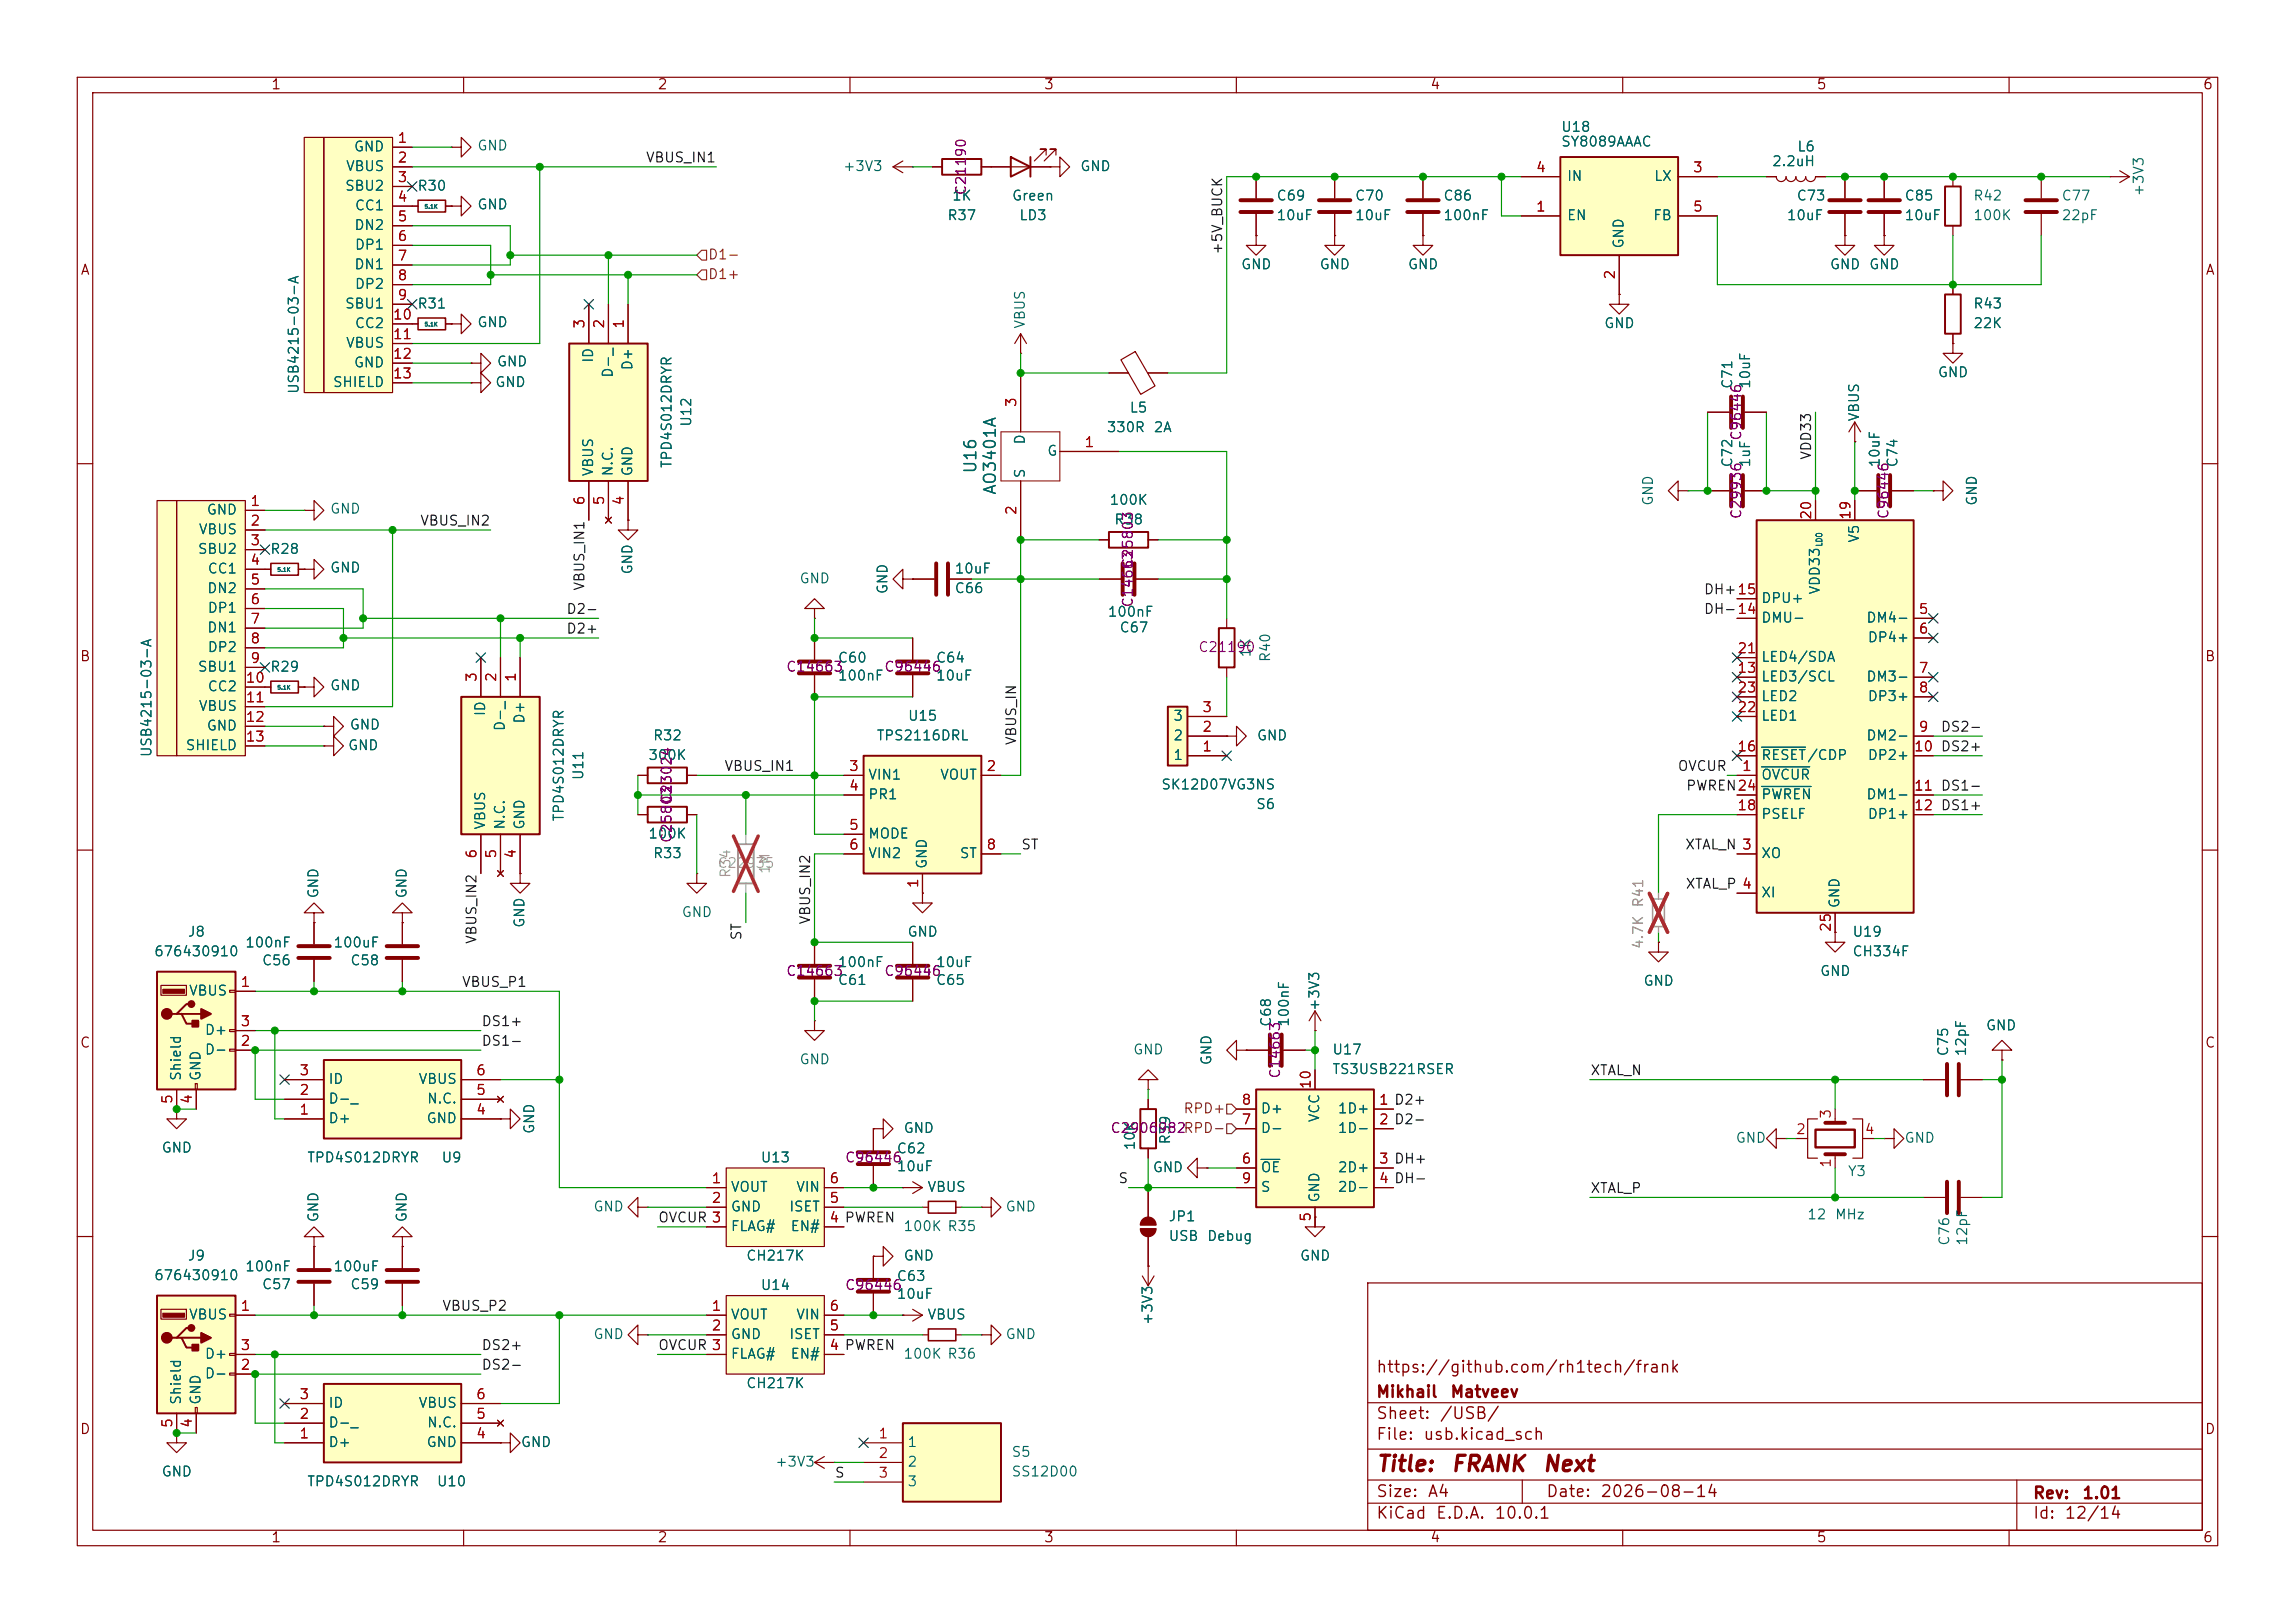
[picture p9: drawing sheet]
<svg xmlns="http://www.w3.org/2000/svg" width="297mm" height="210mm" viewBox="0 0 297 210" stroke-linecap="round" stroke-linejoin="round" font-family="sans-serif">
<defs><g id="words">
<g font-size="2" fill="#840000">
<text x="178" y="190.9">Title:</text>
<text x="187.7" y="190.9">FRANK</text>
<text x="199.5" y="190.9">Next</text>
</g>
<g font-size="1.5" fill="#006464">
<text x="126.7" y="61.4" transform="rotate(-90 126.7 61.4)">U16</text>
<text x="129.3" y="64.1" transform="rotate(-90 129.3 64.1)">AO3401A</text>
</g>
<g font-size="1.5" fill="#840000">
<text x="178" y="178">https://github.com/rh1tech/frank</text>
<text x="178" y="184">Sheet:</text>
<text x="178" y="181.2">Mikhail</text>
<text x="186.2" y="184">/USB/</text>
<text x="187.6" y="181.2">Matveev</text>
<text x="178" y="186.7">File:</text>
<text x="184.1" y="186.7">usb.kicad_sch</text>
<text x="178" y="196.9">KiCad</text>
<text x="178" y="194.1">Size:</text>
<text x="184.7" y="194.1">A4</text>
<text x="185.7" y="196.9">E.D.A.</text>
<text x="193.3" y="196.9">10.0.1</text>
<text x="200" y="194.1">Date:</text>
<text x="207" y="194.1">2026-08-14</text>
<text x="263" y="194.3">Rev:</text>
<text x="263" y="196.9">Id:</text>
<text x="267.1" y="196.9">12/14</text>
<text x="269.4" y="194.3">1.01</text>
</g>
<g font-size="1.3" fill="#840000">
<text x="35" y="11.9">1</text>
<text x="85" y="11.9">2</text>
<text x="135" y="11.9">3</text>
<text x="185" y="11.9">4</text>
<text x="235" y="11.9">5</text>
<text x="285" y="11.9">6</text>
<text x="10.3" y="35.9">A</text>
<text x="285.3" y="35.9">A</text>
<text x="10.3" y="85.9">B</text>
<text x="285.3" y="85.9">B</text>
<text x="10.3" y="135.9">C</text>
<text x="285.3" y="135.9">C</text>
<text x="10.3" y="185.9">D</text>
<text x="285.3" y="185.9">D</text>
<text x="35" y="199.9">1</text>
<text x="85" y="199.9">2</text>
<text x="135" y="199.9">3</text>
<text x="185" y="199.9">4</text>
<text x="235" y="199.9">5</text>
<text x="285" y="199.9">6</text>
</g>
<g font-size="1.3" fill="#006464">
<text x="201.9" y="17.4">U18</text>
<text x="44.7" y="22.5">VBUS</text>
<text x="45.7" y="19.9">GND</text>
<text x="61.7" y="19.8">GND</text>
<text x="109" y="22.5">+3V3</text>
<text x="139.7" y="22.5">GND</text>
<text x="201.9" y="19.3">SY8089AAAC</text>
<text x="202.7" y="23.7">IN</text>
<text x="214" y="23.7">LX</text>
<text x="229.2" y="21.8">2.2uH</text>
<text x="232.5" y="19.9">L6</text>
<text x="44.6" y="25">SBU2</text>
<text x="45.8" y="27.5">CC1</text>
<text x="53.9" y="25">R30</text>
<text x="61.7" y="27.4">GND</text>
<text x="122.5" y="28.8">R37</text>
<text x="123.1" y="26.3">1K</text>
<text x="130.9" y="26.3">Green</text>
<text x="131.8" y="28.8">LD3</text>
<text x="165.1" y="26.3">C69</text>
<text x="165.1" y="28.8">10uF</text>
<text x="175.3" y="26.3">C70</text>
<text x="175.3" y="28.8">10uF</text>
<text x="186.7" y="28.8">100nF</text>
<text x="186.7" y="26.3">C86</text>
<text x="202.7" y="28.8">EN</text>
<text x="213.8" y="28.8">FB</text>
<text x="231.1" y="28.8">10uF</text>
<text x="232.4" y="26.3">C73</text>
<text x="246.4" y="26.3">C85</text>
<text x="246.4" y="28.8">10uF</text>
<text x="255.3" y="28.8">100K</text>
<text x="255.3" y="26.3">R42</text>
<text x="266.7" y="26.3">C77</text>
<text x="266.7" y="28.8">22pF</text>
<text x="277.7" y="25.5" transform="rotate(-90 277.7 25.5)">+3V3</text>
<text x="45.8" y="30.1">DN2</text>
<text x="45.8" y="35.2">DN1</text>
<text x="45.8" y="32.6">DP1</text>
<text x="160.5" y="35.2">GND</text>
<text x="170.7" y="35.2">GND</text>
<text x="182.1" y="35.2">GND</text>
<text x="210.4" y="32.3" transform="rotate(-90 210.4 32.3)">GND</text>
<text x="236.7" y="35.2">GND</text>
<text x="241.8" y="35.2">GND</text>
<text x="44.6" y="40.2">SBU1</text>
<text x="45.8" y="37.7">DP2</text>
<text x="53.9" y="40.2">R31</text>
<text x="255.3" y="40.2">R43</text>
<text x="44.7" y="45.3">VBUS</text>
<text x="45.7" y="47.9">GND</text>
<text x="45.8" y="42.8">CC2</text>
<text x="61.7" y="42.6">GND</text>
<text x="64.2" y="47.7">GND</text>
<text x="77.1" y="47" transform="rotate(-90 77.1 47)">ID</text>
<text x="132.9" y="42.6" transform="rotate(-90 132.9 42.6)">VBUS</text>
<text x="207.5" y="42.8">GND</text>
<text x="255.3" y="42.8">22K</text>
<text x="39" y="51.1" transform="rotate(-90 39 51.1)">USB4215-03-A</text>
<text x="43" y="50.4">SHIELD</text>
<text x="64" y="50.4">GND</text>
<text x="79.6" y="49" transform="rotate(-90 79.6 49)">D-_</text>
<text x="82.1" y="48" transform="rotate(-90 82.1 48)">D+</text>
<text x="146.1" y="53.7">L5</text>
<text x="224.5" y="50.4" transform="rotate(-90 224.5 50.4)">C71</text>
<text x="226.8" y="50.4" transform="rotate(-90 226.8 50.4)">10uF</text>
<text x="250.7" y="49.1">GND</text>
<text x="89.8" y="55.3" transform="rotate(-90 89.8 55.3)">U12</text>
<text x="132.9" y="57.6" transform="rotate(-90 132.9 57.6)">D</text>
<text x="135.4" y="59.3">G</text>
<text x="143.1" y="56.2">330R</text>
<text x="149.2" y="56.2">2A</text>
<text x="240.9" y="54.6" transform="rotate(-90 240.9 54.6)">VBUS</text>
<text x="77.1" y="61.7" transform="rotate(-90 77.1 61.7)">VBUS</text>
<text x="79.6" y="61.7" transform="rotate(-90 79.6 61.7)">N.C.</text>
<text x="82.1" y="61.7" transform="rotate(-90 82.1 61.7)">GND</text>
<text x="87.2" y="60.7" transform="rotate(-90 87.2 60.7)">TPD4S012DRYR</text>
<text x="132.9" y="62" transform="rotate(-90 132.9 62)">S</text>
<text x="143.5" y="65.6">100K</text>
<text x="214.2" y="65.5" transform="rotate(-90 214.2 65.5)">GND</text>
<text x="224.5" y="60.6" transform="rotate(-90 224.5 60.6)">C72</text>
<text x="226.8" y="60.6" transform="rotate(-90 226.8 60.6)">1uF</text>
<text x="243.6" y="60.6" transform="rotate(-90 243.6 60.6)">10uF</text>
<text x="245.9" y="60.6" transform="rotate(-90 245.9 60.6)">C74</text>
<text x="256.1" y="65.5" transform="rotate(-90 256.1 65.5)">GND</text>
<text x="25.5" y="72">SBU2</text>
<text x="25.6" y="69.4">VBUS</text>
<text x="26.7" y="66.9">GND</text>
<text x="34.9" y="72">R28</text>
<text x="42.6" y="66.8">GND</text>
<text x="144.1" y="68.2">R38</text>
<text x="240.9" y="70.3" transform="rotate(-90 240.9 70.3)">V5</text>
<text x="26.7" y="77.1">DN2</text>
<text x="26.8" y="74.5">CC1</text>
<text x="42.6" y="74.4">GND</text>
<text x="82.1" y="74.4" transform="rotate(-90 82.1 74.4)">GND</text>
<text x="103.4" y="75.8">GND</text>
<text x="115.2" y="77" transform="rotate(-90 115.2 77)">GND</text>
<text x="123.5" y="77.1">C66</text>
<text x="123.5" y="74.5">10uF</text>
<text x="235.8" y="77" transform="rotate(-90 235.8 77)">VDD33</text>
<text x="26.7" y="82.1">DN1</text>
<text x="26.8" y="79.6">DP1</text>
<text x="143.3" y="80.1">100nF</text>
<text x="144.8" y="82.1">C67</text>
<text x="227.8" y="80.9">DMU-</text>
<text x="227.8" y="78.3">DPU+</text>
<text x="241.4" y="80.9">DM4-</text>
<text x="241.6" y="83.4">DP4+</text>
<text x="25.5" y="87.2">SBU1</text>
<text x="26.8" y="84.7">DP2</text>
<text x="26.8" y="89.8">CC2</text>
<text x="34.9" y="87.2">R29</text>
<text x="42.6" y="89.6">GND</text>
<text x="108.3" y="88.4">100nF</text>
<text x="108.3" y="86.1">C60</text>
<text x="121" y="86.1">C64</text>
<text x="121" y="88.4">10uF</text>
<text x="162.2" y="85.2" transform="rotate(-90 162.2 85.2)">1K</text>
<text x="164.7" y="85.8" transform="rotate(-90 164.7 85.8)">R40</text>
<text x="227.8" y="88.5">LED3/SCL</text>
<text x="227.8" y="86">LED4/SDA</text>
<text x="241.4" y="88.5">DM3-</text>
<text x="25.6" y="92.3">VBUS</text>
<text x="26.7" y="94.8">GND</text>
<text x="45.2" y="94.7">GND</text>
<text x="63.1" y="92.8" transform="rotate(-90 63.1 92.8)">ID</text>
<text x="65.6" y="94.7" transform="rotate(-90 65.6 94.7)">D-_</text>
<text x="68.2" y="93.7" transform="rotate(-90 68.2 93.7)">D+</text>
<text x="117.4" y="93.6">U15</text>
<text x="151.7" y="93.6">3</text>
<text x="227.8" y="93.6">LED1</text>
<text x="227.8" y="91">LED2</text>
<text x="241.6" y="91">DP3+</text>
<text x="19.9" y="98.1" transform="rotate(-90 19.9 98.1)">USB4215-03-A</text>
<text x="23.9" y="97.4">SHIELD</text>
<text x="45" y="97.4">GND</text>
<text x="75.8" y="101" transform="rotate(-90 75.8 101)">U11</text>
<text x="83.8" y="98.7">300K</text>
<text x="84.4" y="96.1">R32</text>
<text x="112.3" y="101.2">VIN1</text>
<text x="113.4" y="96.1">TPS2116DRL</text>
<text x="121.6" y="101.2">VOUT</text>
<text x="151.7" y="98.7">1</text>
<text x="151.7" y="96.1">2</text>
<text x="162.6" y="96.1">GND</text>
<text x="227.8" y="101.2">OVCUR</text>
<text x="227.8" y="98.7">RESET/CDP</text>
<text x="241.4" y="96.1">DM2-</text>
<text x="241.6" y="98.7">DP2+</text>
<text x="63.1" y="107.4" transform="rotate(-90 63.1 107.4)">VBUS</text>
<text x="65.6" y="107.4" transform="rotate(-90 65.6 107.4)">N.C.</text>
<text x="68.2" y="107.4" transform="rotate(-90 68.2 107.4)">GND</text>
<text x="73.3" y="106.4" transform="rotate(-90 73.3 106.4)">TPD4S012DRYR</text>
<text x="112.3" y="103.7">PR1</text>
<text x="150.2" y="102.5">SK12D07VG3NS</text>
<text x="162.5" y="105">S6</text>
<text x="227.8" y="106.3">PSELF</text>
<text x="227.8" y="103.7">PWREN</text>
<text x="241.4" y="103.7">DM1-</text>
<text x="241.6" y="106.3">DP1+</text>
<text x="83.8" y="108.8">100K</text>
<text x="84.4" y="111.4">R33</text>
<text x="112.3" y="108.8">MODE</text>
<text x="112.3" y="111.4">VIN2</text>
<text x="120.2" y="112.5" transform="rotate(-90 120.2 112.5)">GND</text>
<text x="124.1" y="111.4">ST</text>
<text x="227.8" y="111.4">XO</text>
<text x="41.5" y="116.3" transform="rotate(-90 41.5 116.3)">GND</text>
<text x="52.9" y="116.3" transform="rotate(-90 52.9 116.3)">GND</text>
<text x="88.1" y="119">GND</text>
<text x="227.8" y="116.4">XI</text>
<text x="238.4" y="117.6" transform="rotate(-90 238.4 117.6)">GND</text>
<text x="19.9" y="124.1">676430910</text>
<text x="24.2" y="121.5">J8</text>
<text x="31.6" y="122.9">100nF</text>
<text x="33.8" y="125.2">C56</text>
<text x="43.1" y="122.9">100uF</text>
<text x="45.2" y="125.2">C58</text>
<text x="68.2" y="120.1" transform="rotate(-90 68.2 120.1)">GND</text>
<text x="108.3" y="125.5">100nF</text>
<text x="117.3" y="121.5">GND</text>
<text x="121" y="125.5">10uF</text>
<text x="239.6" y="121.5">U19</text>
<text x="239.6" y="124.1">CH334F</text>
<text x="24.4" y="129.1">VBUS</text>
<text x="108.3" y="127.8">C61</text>
<text x="121" y="127.8">C65</text>
<text x="171" y="130.9" transform="rotate(-90 171 130.9)">+3V3</text>
<text x="212.6" y="127.9">GND</text>
<text x="235.5" y="126.6">GND</text>
<text x="26.4" y="136.8">D-</text>
<text x="26.4" y="134.2">D+</text>
<text x="146.6" y="136.8">GND</text>
<text x="157.1" y="137.9" transform="rotate(-90 157.1 137.9)">GND</text>
<text x="164.8" y="133" transform="rotate(-90 164.8 133)">C68</text>
<text x="167.1" y="133" transform="rotate(-90 167.1 133)">100nF</text>
<text x="172.3" y="136.8">U17</text>
<text x="252.4" y="136.8" transform="rotate(-90 252.4 136.8)">C75</text>
<text x="254.7" y="136.8" transform="rotate(-90 254.7 136.8)">12pF</text>
<text x="256.9" y="133.6">GND</text>
<text x="23.7" y="140" transform="rotate(-90 23.7 140)">Shield</text>
<text x="26.3" y="140" transform="rotate(-90 26.3 140)">GND</text>
<text x="42.4" y="143.1">D-_</text>
<text x="42.4" y="140.6">ID</text>
<text x="54.1" y="140.6">VBUS</text>
<text x="55.2" y="143.1">N.C.</text>
<text x="103.4" y="138">GND</text>
<text x="172.3" y="139.3">TS3USB221RSER</text>
<text x="20.8" y="149.5">GND</text>
<text x="42.4" y="145.6">D+</text>
<text x="55.1" y="145.6">GND</text>
<text x="69.4" y="146.8" transform="rotate(-90 69.4 146.8)">GND</text>
<text x="116" y="149.6">C62</text>
<text x="116.8" y="146.9">GND</text>
<text x="147.2" y="148.9" transform="rotate(-90 147.2 148.9)">10K</text>
<text x="151.7" y="148.2" transform="rotate(-90 151.7 148.2)">R39</text>
<text x="163.1" y="146.9">D-</text>
<text x="163.1" y="144.4">D+</text>
<text x="171" y="145.3" transform="rotate(-90 171 145.3)">VCC</text>
<text x="173" y="144.4">1D+</text>
<text x="173" y="146.9">1D-</text>
<text x="224.5" y="148.2">GND</text>
<text x="246.4" y="148.2">GND</text>
<text x="39.7" y="150.7">TPD4S012DRYR</text>
<text x="57" y="150.7">U9</text>
<text x="94.5" y="154.5">VOUT</text>
<text x="98.4" y="150.7">U13</text>
<text x="102.9" y="154.5">VIN</text>
<text x="116" y="151.9">10uF</text>
<text x="119.9" y="154.5">VBUS</text>
<text x="149.1" y="152">GND</text>
<text x="163.1" y="152">OE</text>
<text x="163.1" y="154.5">S</text>
<text x="171" y="155.7" transform="rotate(-90 171 155.7)">GND</text>
<text x="173" y="152">2D+</text>
<text x="173" y="154.5">2D-</text>
<text x="239" y="152.5">Y3</text>
<text x="41.5" y="158.2" transform="rotate(-90 41.5 158.2)">GND</text>
<text x="52.9" y="158.2" transform="rotate(-90 52.9 158.2)">GND</text>
<text x="76.7" y="157.1">GND</text>
<text x="94.5" y="157.1">GND</text>
<text x="94.5" y="159.6">FLAG#</text>
<text x="102" y="157.1">ISET</text>
<text x="102.2" y="159.6">EN#</text>
<text x="116.8" y="159.6">100K R35</text>
<text x="130" y="157.1">GND</text>
<text x="151.1" y="158.3">JP1</text>
<text x="151.1" y="160.9">USB</text>
<text x="156.1" y="160.9">Debug</text>
<text x="233.8" y="158.1">12</text>
<text x="237.4" y="158.1">MHz</text>
<text x="252.6" y="161.3" transform="rotate(-90 252.6 161.3)">C76</text>
<text x="254.9" y="161.3" transform="rotate(-90 254.9 161.3)">12pF</text>
<text x="19.9" y="166">676430910</text>
<text x="24.2" y="163.4">J9</text>
<text x="31.6" y="164.8">100nF</text>
<text x="33.8" y="167.1">C57</text>
<text x="43.1" y="164.8">100uF</text>
<text x="45.2" y="167.1">C59</text>
<text x="96.5" y="163.4">CH217K</text>
<text x="98.4" y="167.2">U14</text>
<text x="116" y="166.1">C63</text>
<text x="116.8" y="163.4">GND</text>
<text x="168.1" y="163.4">GND</text>
<text x="24.4" y="171">VBUS</text>
<text x="76.7" y="173.6">GND</text>
<text x="94.5" y="171">VOUT</text>
<text x="94.5" y="173.6">GND</text>
<text x="102" y="173.6">ISET</text>
<text x="102.9" y="171">VIN</text>
<text x="116" y="168.4">10uF</text>
<text x="119.9" y="171">VBUS</text>
<text x="130" y="173.6">GND</text>
<text x="149.5" y="171.6" transform="rotate(-90 149.5 171.6)">+3V3</text>
<text x="26.4" y="178.7">D-</text>
<text x="26.4" y="176.1">D+</text>
<text x="94.5" y="176.1">FLAG#</text>
<text x="96.5" y="179.9">CH217K</text>
<text x="102.2" y="176.1">EN#</text>
<text x="116.8" y="176.1">100K R36</text>
<text x="23.7" y="181.9" transform="rotate(-90 23.7 181.9)">Shield</text>
<text x="26.3" y="181.9" transform="rotate(-90 26.3 181.9)">GND</text>
<text x="42.4" y="185">D-_</text>
<text x="42.4" y="182.5">ID</text>
<text x="54.1" y="182.5">VBUS</text>
<text x="55.2" y="185">N.C.</text>
<text x="20.8" y="191.4">GND</text>
<text x="42.4" y="187.6">D+</text>
<text x="55.1" y="187.6">GND</text>
<text x="67.3" y="187.6">GND</text>
<text x="100.2" y="190.1">+3V3</text>
<text x="117.3" y="187.6">1</text>
<text x="117.3" y="190.1">2</text>
<text x="130.8" y="188.8">S5</text>
<text x="130.8" y="191.4">SS12D00</text>
<text x="39.7" y="192.6">TPD4S012DRYR</text>
<text x="56.4" y="192.6">U10</text>
<text x="117.3" y="192.6">3</text>
</g>
<g font-size="1.3" fill="#a90000">
<text x="51.4" y="18.8">1</text>
<text x="51.4" y="21.3">2</text>
<text x="51.4" y="23.9">3</text>
<text x="198.7" y="22.6">4</text>
<text x="219" y="22.6">3</text>
<text x="51.4" y="26.4">4</text>
<text x="51.4" y="29">5</text>
<text x="198.7" y="27.7">1</text>
<text x="219" y="27.7">5</text>
<text x="51.4" y="31.5">6</text>
<text x="51.4" y="34">7</text>
<text x="50.8" y="41.7">10</text>
<text x="51.4" y="36.6">8</text>
<text x="51.4" y="39.1">9</text>
<text x="209.3" y="36.3" transform="rotate(-90 209.3 36.3)">2</text>
<text x="50.8" y="44.2">11</text>
<text x="50.8" y="46.7">12</text>
<text x="75.9" y="42.6" transform="rotate(-90 75.9 42.6)">3</text>
<text x="78.5" y="42.6" transform="rotate(-90 78.5 42.6)">2</text>
<text x="81" y="42.6" transform="rotate(-90 81 42.6)">1</text>
<text x="50.8" y="49.3">13</text>
<text x="131.8" y="52.8" transform="rotate(-90 131.8 52.8)">3</text>
<text x="140.3" y="58.2">1</text>
<text x="32.3" y="65.8">1</text>
<text x="75.9" y="65.5" transform="rotate(-90 75.9 65.5)">6</text>
<text x="78.5" y="65.5" transform="rotate(-90 78.5 65.5)">5</text>
<text x="81" y="65.5" transform="rotate(-90 81 65.5)">4</text>
<text x="32.3" y="68.3">2</text>
<text x="32.3" y="70.9">3</text>
<text x="131.8" y="66.7" transform="rotate(-90 131.8 66.7)">2</text>
<text x="234.7" y="67.4" transform="rotate(-90 234.7 67.4)">20</text>
<text x="239.8" y="67.4" transform="rotate(-90 239.8 67.4)">19</text>
<text x="32.3" y="73.4">4</text>
<text x="32.3" y="75.9">5</text>
<text x="224.7" y="77.2">15</text>
<text x="32.3" y="78.5">6</text>
<text x="32.3" y="81">7</text>
<text x="32.3" y="83.6">8</text>
<text x="224.7" y="79.8">14</text>
<text x="248.2" y="79.8">5</text>
<text x="248.2" y="82.3">6</text>
<text x="31.7" y="88.6">10</text>
<text x="32.3" y="86.1">9</text>
<text x="62" y="88.3" transform="rotate(-90 62 88.3)">3</text>
<text x="64.5" y="88.3" transform="rotate(-90 64.5 88.3)">2</text>
<text x="67.1" y="88.3" transform="rotate(-90 67.1 88.3)">1</text>
<text x="224.7" y="87.4">13</text>
<text x="224.7" y="84.8">21</text>
<text x="224.7" y="89.9">23</text>
<text x="248.2" y="87.4">7</text>
<text x="248.2" y="89.9">8</text>
<text x="31.7" y="91.2">11</text>
<text x="31.7" y="93.7">12</text>
<text x="155.5" y="95">2</text>
<text x="155.5" y="92.5">3</text>
<text x="224.7" y="92.5">22</text>
<text x="248.2" y="95">9</text>
<text x="31.7" y="96.3">13</text>
<text x="109.8" y="100.1">3</text>
<text x="127.6" y="100.1">2</text>
<text x="155.5" y="97.5">1</text>
<text x="224.7" y="97.5">16</text>
<text x="225.4" y="100.1">1</text>
<text x="247.6" y="97.5">10 DS2+</text>
<text x="247.6" y="97.5">10</text>
<text x="109.8" y="102.6">4</text>
<text x="109.8" y="107.7">5</text>
<text x="224.7" y="105.2">18</text>
<text x="224.7" y="102.6">24</text>
<text x="247.6" y="102.6">11 DS1-</text>
<text x="247.6" y="105.2">12 DS1+</text>
<text x="247.6" y="102.6">11</text>
<text x="247.6" y="105.2">12</text>
<text x="62" y="111.2" transform="rotate(-90 62 111.2)">6</text>
<text x="64.5" y="111.2" transform="rotate(-90 64.5 111.2)">5</text>
<text x="67.1" y="111.2" transform="rotate(-90 67.1 111.2)">4</text>
<text x="109.8" y="110.2">6</text>
<text x="127.6" y="110.2">8</text>
<text x="225.4" y="110.2">3</text>
<text x="119.1" y="115" transform="rotate(-90 119.1 115)">1</text>
<text x="225.4" y="115.3">4</text>
<text x="237.2" y="120.7" transform="rotate(-90 237.2 120.7)">25</text>
<text x="31" y="128">1</text>
<text x="31" y="135.6">2</text>
<text x="31" y="133.1">3</text>
<text x="22.6" y="142.9" transform="rotate(-90 22.6 142.9)">5</text>
<text x="25.1" y="142.9" transform="rotate(-90 25.1 142.9)">4</text>
<text x="38.7" y="142">2</text>
<text x="38.7" y="139.4">3</text>
<text x="61.5" y="142">5</text>
<text x="61.5" y="139.4">6</text>
<text x="160.6" y="143.3">8</text>
<text x="169.9" y="141" transform="rotate(-90 169.9 141)">10</text>
<text x="178.4" y="143.3">1 D2+</text>
<text x="178.4" y="143.3">1</text>
<text x="38.7" y="144.5">1</text>
<text x="61.5" y="144.5">4</text>
<text x="160.6" y="145.8">7</text>
<text x="178.4" y="145.8">2 D2-</text>
<text x="178.4" y="145.8">2</text>
<text x="232.3" y="147.1">2</text>
<text x="237.2" y="144.9" transform="rotate(-90 237.2 144.9)">3</text>
<text x="241.2" y="147.1">4</text>
<text x="92" y="153.4">1</text>
<text x="92" y="156">2</text>
<text x="107.2" y="156">5</text>
<text x="107.2" y="153.4">6</text>
<text x="160.6" y="150.9">6</text>
<text x="160.6" y="153.4">9</text>
<text x="178.4" y="150.9">3 DH+</text>
<text x="178.4" y="153.4">4 DH-</text>
<text x="178.4" y="150.9">3</text>
<text x="178.4" y="153.4">4</text>
<text x="237.2" y="151.2" transform="rotate(-90 237.2 151.2)">1</text>
<text x="92" y="158.5">3</text>
<text x="107.2" y="158.5">4 PWREN</text>
<text x="107.2" y="158.5">4</text>
<text x="169.9" y="158.2" transform="rotate(-90 169.9 158.2)">5</text>
<text x="31" y="169.9">1</text>
<text x="92" y="169.9">1</text>
<text x="92" y="172.5">2</text>
<text x="107.2" y="172.5">5</text>
<text x="107.2" y="169.9">6</text>
<text x="31" y="177.5">2</text>
<text x="31" y="175">3</text>
<text x="92" y="175">3</text>
<text x="107.2" y="175">4 PWREN</text>
<text x="107.2" y="175">4</text>
<text x="22.6" y="184.9" transform="rotate(-90 22.6 184.9)">5</text>
<text x="25.1" y="184.9" transform="rotate(-90 25.1 184.9)">4</text>
<text x="38.7" y="183.9">2</text>
<text x="38.7" y="181.4">3</text>
<text x="61.5" y="183.9">5</text>
<text x="61.5" y="181.4">6</text>
<text x="38.7" y="186.4">1</text>
<text x="61.5" y="186.4">4</text>
<text x="113.6" y="186.4">1</text>
<text x="113.6" y="189">2</text>
<text x="113.6" y="191.5">3</text>
</g>
<g font-size="1.3" fill="#0f0f0f">
<text x="83.5" y="21.3">VBUS_IN1</text>
<text x="158.5" y="33" transform="rotate(-90 158.5 33)">+5V_BUCK</text>
<text x="234.7" y="59.6" transform="rotate(-90 234.7 59.6)">VDD33</text>
<text x="54.3" y="68.3">VBUS_IN2</text>
<text x="75.9" y="76.5" transform="rotate(-90 75.9 76.5)">VBUS_IN1</text>
<text x="220.4" y="77.2">DH+15</text>
<text x="73.2" y="82.3">D2+</text>
<text x="73.2" y="79.7">D2-</text>
<text x="220.4" y="79.7">DH-14</text>
<text x="251.1" y="95">DS2-</text>
<text x="93.7" y="100.1">VBUS_IN1</text>
<text x="131.8" y="96.5" transform="rotate(-90 131.8 96.5)">VBUS_IN</text>
<text x="217" y="100.1">OVCUR</text>
<text x="218.1" y="102.6">PWREN24</text>
<text x="132.1" y="110.2">ST</text>
<text x="218" y="110.2">XTAL_N 3</text>
<text x="105.1" y="119.7" transform="rotate(-90 105.1 119.7)">VBUS_IN2</text>
<text x="218.1" y="115.3">XTAL_P 4</text>
<text x="62" y="122.2" transform="rotate(-90 62 122.2)">VBUS_IN2</text>
<text x="96.3" y="121.8" transform="rotate(-90 96.3 121.8)">ST</text>
<text x="59.7" y="128">VBUS_P1</text>
<text x="62.2" y="133.1">DS1+</text>
<text x="62.2" y="135.6">DS1-</text>
<text x="205.7" y="139.4">XTAL_N</text>
<text x="144.6" y="153.4">S</text>
<text x="205.7" y="154.7">XTAL_P</text>
<text x="85.1" y="158.5">OVCUR 3</text>
<text x="57.1" y="169.9">VBUS_P2</text>
<text x="62.2" y="177.5">DS2-</text>
<text x="62.2" y="175">DS2+</text>
<text x="85.1" y="175">OVCUR 3</text>
<text x="107.9" y="191.5">S</text>
</g>
<g font-size="1.3" fill="#840084">
<text x="125.3" y="25.4" transform="rotate(-90 125.3 25.4)">C21190</text>
<text x="225.7" y="57.1" transform="rotate(-90 225.7 57.1)">C96446</text>
<text x="225.7" y="67.3" transform="rotate(-90 225.7 67.3)">C29936</text>
<text x="244.7" y="67.3" transform="rotate(-90 244.7 67.3)">C96446</text>
<text x="146.9" y="73.6" transform="rotate(-90 146.9 73.6)">C25803</text>
<text x="146.9" y="78.7" transform="rotate(-90 146.9 78.7)">C14663</text>
<text x="101.6" y="87.2">C14663</text>
<text x="114.3" y="87.2">C96446</text>
<text x="155" y="84.7">C21190</text>
<text x="87.2" y="104.1" transform="rotate(-90 87.2 104.1)">C23024</text>
<text x="87.2" y="109.2" transform="rotate(-90 87.2 109.2)">C25803</text>
<text x="101.6" y="126.6">C14663</text>
<text x="114.3" y="126.6">C96446</text>
<text x="166" y="139.7" transform="rotate(-90 166 139.7)">C14663</text>
<text x="143.6" y="146.9">C2906982RPD-</text>
<text x="143.6" y="146.9">C2906982</text>
<text x="109.3" y="150.7">C96446</text>
<text x="109.3" y="167.2">C96446</text>
</g>
<g font-size="1.3" fill="#725600">
<text x="91.5" y="33.9">D1-</text>
<text x="91.5" y="36.4">D1+</text>
<text x="153.1" y="144.4">RPD+</text>
</g>
<text font-size="1.3" fill="#a1a1a1" x="92.8" y="112.6">C22935</text>
<g font-size="1.3" fill="#989898">
<text x="94.8" y="113.7" transform="rotate(-90 94.8 113.7)">R34</text>
<text x="99.9" y="113.2" transform="rotate(-90 99.9 113.2)">1M</text>
<text x="213" y="122.9" transform="rotate(-90 213 122.9)">4.7K R41</text>
</g>
<text font-size=".8" fill="#006464" x="236" y="70.8" transform="rotate(-90 236 70.8)">LDO</text>
<g font-size=".5" fill="#006464">
<text x="54.9" y="27.1">5.1K</text>
<text x="54.9" y="42.4">5.1K</text>
<text x="35.8" y="74.1">5.1K</text>
<text x="35.8" y="89.3">5.1K</text>
</g>
</g></defs>
<g fill="none" stroke="#840000" stroke-width=".15">
<path d="M10 10h277v190h-277zM12 12h273v186h-273zM60 10v2M110 10v2M160 10v2M210 10v2M260 10v2M135.9 21.6h1.3v-1.3l1.2 1.3-1.2 1.3v-1.3M135.9 21.6h.1M228.6 22.9h1.3a.64 .64 0 0 0 .6 .6 .64 .64 0 0 0 .6-.6 .64 .64 0 0 0 .7 .6 .64 .64 0 0 0 .6-.6 .64 .64 0 0 0 .6 .6 .64 .64 0 0 0 .7-.6 .64 .64 0 0 0 .6 .6 .64 .64 0 0 0 .6-.6h1.3M58.4 41.9h1.3v-1.3l1.3 1.3-1.3 1.3v-1.3M58.4 41.9h.1"/>
<path d="M61 49.5h1.2v-1.2l1.3 1.2-1.3 1.3v-1.3M61 49.5h.1M132.1 48.3v7.6M137.2 58.4h7.6M10 60h2M105.4 78.7h1.3l-1.3-1.2-1.3 1.2h1.3v1.3M116.8 74.9v1.3l-1.2-1.3 1.2-1.2v1.2h1.3M118.1 74.9h.1M118.1 74.9h2.8M122.9 74.9h2.8M132.1 62.2v7.7M142.2 69.9h1.3"/>
<path d="M148.6 69.9h1.3M285 60h2M34.3 88.9h.8M38.6 88.9h.8M41.9 96.5h1.3v-1.2l1.2 1.2-1.2 1.3v-1.3M41.9 96.5h.1M105.4 80h.1M10 110h2M285 110h2M10 160h2M177 166h108v32h-108zM285 160h2"/>
<path d="M60 198v2M110 198v2M160 198v2M177 194.5h108M177 191.5h108M177 187.5h108M177 181.5h108M197 191.5v3M210 198v2M260 198v2M261 191.5v6.5"/>
</g>
<path d="M121.2 72.9v4.1M122.7 72.9v4.1" fill="none" stroke="#840000" stroke-width=".51"/>
<path d="M129.5 55.9h7.7v6.3h-7.7z" fill="none" stroke="#840000" stroke-width=".13"/>
<path d="M35.1 88.1h3.5v1.6h-3.5z" fill="none" stroke="#840000" stroke-width=".2"/>
<path d="M143.5 68.8h5.1v2.1h-5.1z" fill="none" stroke="#840000" stroke-width=".25"/>
<path d="M73.7 44.5h10.1v17.7h-10.1z" fill="#ffffc2"/>
<path d="M251.7 24.1h2v5.1h-2zM73.7 44.5h10.1v17.7h-10.1z" fill="none" stroke="#840000" stroke-width=".25"/>
<g fill="none" stroke="#840000" stroke-width=".15">
<path d="M58.4 19.1h1.3v-1.3l1.3 1.3-1.3 1.2v-1.2M58.4 19.1h.1M76.2 39.4v5.1M78.7 39.4v5.1M81.3 39.4v5.1M184.1 30.5v1.3h1.3l-1.3 1.2-1.2-1.2h1.2M184.1 30.5h.1M184.1 22.9v2.8M184.1 27.7v2.8M252.7 22.9v1.2M252.7 29.2v1.3M53.3 41.9h.8"/>
<path d="M57.7 41.9h.7M39.4 66h1.2v-1.2l1.3 1.2-1.3 1.3v-1.3M39.4 66h.1M76.2 62.2v5.1M78.4 66.9l.7 .8M78.7 62.2v5.1M79.1 66.9l-.7 .8M81.3 67.3v1.3h1.2l-1.2 1.3-1.3-1.3h1.3M81.3 67.3h.1M81.3 62.2v5.1M221 63.5h2.8M225.8 63.5h2.8"/>
<path d="M250.2 63.5h1.3v1.3l1.2-1.3-1.2-1.3v1.3M250.2 63.5h.1M105.4 82.6v2.7M105.4 87.4v2.8M52.1 119.4v2.8M67.3 113v1.3h1.3l-1.3 1.3-1.3-1.3h1.3M67.3 113h.1M52.1 124.2v2.8M237.5 120.7v1.2h1.3l-1.3 1.3-1.3-1.3h1.3M237.5 120.7h.1M64.8 144.8h1.2v-1.3l1.3 1.3-1.3 1.3v-1.3M64.8 144.8h.1"/>
<path d="M82.5 156.2v1.3l-1.2-1.3 1.2-1.3v1.3h1.3M83.8 156.2h.1M113 146.1v2.7M113 150.9v2.8M119.4 156.2h.7M123.7 156.2h.8M40.6 160h1.3l-1.3-1.2-1.2 1.2h1.2v1.3M40.6 161.3h.1M116.8 170.2h.1M116.8 170.2h2.6M118.1 169.4l1.3 .8M119.4 170.2l-1.3 .7"/>
<path d="M22.9 185.4v1.3h1.2l-1.2 1.3-1.3-1.3h1.3M22.9 185.4h.1"/>
</g>
<path d="M182.1 25.9h4.1M182.1 27.4h4.1M224 61.5v4M225.6 61.5v4M103.4 85.6h4M103.4 87.1h4M50 124h4.1M50 122.4h4.1M111 149.1h4.1M111 150.6h4.1" fill="none" stroke="#840000" stroke-width=".51"/>
<path d="M54.1 41.1h3.6v1.6h-3.6zM120.1 155.4h3.6v1.6h-3.6z" fill="none" stroke="#840000" stroke-width=".2"/>
<path d="M162.6 141h15.2v15.2h-15.2z" fill="#ffffc2"/>
<path d="M83.8 99.3h5.1v2h-5.1zM83.8 104.4h5.1v2h-5.1zM162.6 141h15.2v15.2h-15.2z" fill="none" stroke="#840000" stroke-width=".25"/>
<g fill="none" stroke="#840000" stroke-width=".15">
<path d="M243.8 22.9v2.8M243.8 27.7v2.8M143.5 48.3h2.5M145.1 46.6l1.8-1.1 2.6 4.4-1.9 1.1zM148.5 48.3h2.6M39.4 73.7h1.2v-1.3l1.3 1.3-1.3 1.2v-1.2M39.4 73.7h.1M41.9 94h1.3v-1.3l1.2 1.3-1.2 1.3v-1.3M41.9 94h.1M118.1 82.6v2.7M118.1 87.4v2.8M82.5 100.3h1.3"/>
<path d="M82.5 105.4h1.3M88.9 100.3h1.3M88.9 105.4h1.3M90.2 113v1.3h-1.3l1.3 1.3 1.2-1.3h-1.2M90.2 113h.1M170.2 138.4v2.6M160 143.5h2.6M160 146.1h2.6M160 151.1h2.6M160 153.7h2.6M170.2 156.2v2.6M177.8 143.5h2.5"/>
<path d="M177.8 146.1h2.5M177.8 151.1h2.5M177.8 153.7h2.5M232.4 147.3h1.5M235.2 144.8h-1.3v5.1h1.3M237.5 143.5v1.8M237.5 149.4v1.7M239.8 144.8h1.2v5.1h-1.2M241 147.3h1.6M40.6 161.3v2.8M40.6 166.1v2.8"/>
</g>
<path d="M163.2 150h2.4" fill="none" stroke="#006464" stroke-width=".15"/>
<path d="M241.8 25.9h4.1M241.8 27.4h4.1M116.1 85.6h4M116.1 87.1h4M236.2 149.4h2.6M236.2 145.3h2.6M38.6 165.9h4.1M38.6 164.3h4.1" fill="none" stroke="#840000" stroke-width=".51"/>
<path d="M234.9 146.2h5.1v2.3h-5.1z" fill="none" stroke="#840000" stroke-width=".3"/>
<path d="M41.9 137.2h17.8v10.1h-17.8z" fill="#ffffc2"/>
<path d="M41.9 137.2h17.8v10.1h-17.8z" fill="none" stroke="#840000" stroke-width=".25"/>
<path d="M36.8 139.7h5.1M59.7 139.7h5.1M36.8 144.8h5.1M36.8 142.2h5.1M59.7 144.8h5.1M59.7 142.2h5.1M64.4 141.9l.8 .7M65.2 141.9l-.8 .7" fill="none" stroke="#840000" stroke-width=".15"/>
<path d="M94 167.6h12.7v10.2h-12.7z" fill="#ffffc2"/>
<path d="M91.4 170.2h2.6M91.4 172.7h2.6M91.4 175.3h2.6M94 167.6h12.7v10.2h-12.7zM106.7 170.2h2.5M106.7 172.7h2.5M106.7 175.3h2.5" fill="none" stroke="#840000" stroke-width=".15"/>
<path d="M59.7 90.2h10.1v17.8h-10.1z" fill="#ffffc2"/>
<path d="M59.7 90.2h10.1v17.8h-10.1z" fill="none" stroke="#840000" stroke-width=".25"/>
<path d="M62.2 85.1v5.1M64.8 85.1v5.1M67.3 85.1v5.1M62.2 108v5M64.4 112.6l.8 .8M64.8 108v5M65.2 112.6l-.8 .8M67.3 108v5M22.9 143.5v1.3h1.2l-1.2 1.3-1.3-1.3h1.3M22.9 143.5h.1M82.5 172.7v1.3l-1.2-1.3 1.2-1.2v1.2h1.3M83.8 172.7h.1" fill="none" stroke="#840000" stroke-width=".15"/>
<path d="M116.8 184.2h12.7v10.1h-12.7z" fill="#ffffc2"/>
<path d="M116.8 184.2h12.7v10.1h-12.7z" fill="none" stroke="#840000" stroke-width=".25"/>
<g fill="none" stroke="#840000" stroke-width=".15">
<path d="M115.6 21.6l1.2 .8M115.6 21.6h2.5M116.8 20.8l-1.2 .8M118.1 21.6h.1M40.6 118.1h1.3l-1.3-1.3-1.2 1.3h1.2v1.3M40.6 119.4h.1M243.8 147.3h1.3v-1.2l1.3 1.2-1.3 1.3v-1.3M243.8 147.3h.1M113 162.6h1.3v-1.3l1.3 1.3-1.3 1.2v-1.2M113 162.6h.1M111.8 186.7h5M111.8 189.2h5"/>
<path d="M111.8 191.8h5"/>
</g>
<path d="M111.8 97.8h15.2v15.2h-15.2z" fill="#ffffc2"/>
<path d="M130.8 20.3l2.5 1.3-2.5 1.3zM133.3 20.3v2.6M111.8 97.8h15.2v15.2h-15.2zM157.7 81.3h2.1v5.1h-2.1z" fill="none" stroke="#840000" stroke-width=".25"/>
<g fill="none" stroke="#840000" stroke-width=".15">
<path d="M128.3 21.6h7.6M135.4 20.1v-.8h-.8h.8l-1.5 1.5M136.7 20.1v-.8h-.8h.8l-1.6 1.5M172.7 30.5v1.3h1.3l-1.3 1.2-1.3-1.2h1.3M172.7 30.5h.1M172.7 22.9v2.8M172.7 27.7v2.8M238.8 30.5v1.3h1.2l-1.2 1.2-1.3-1.2h1.3M238.8 30.5h.1M217.2 63.5v-1.3l-1.3 1.3 1.3 1.3v-1.3h1.2M218.4 63.5h.1M158.7 95.3h1.3v-1.3l1.3 1.3-1.3 1.2v-1.2"/>
<path d="M158.7 95.3h.1M158.7 80v1.3M158.7 86.4v1.2M109.2 100.3h2.6M109.2 102.9h2.6M109.2 108h2.6M109.2 110.5h2.6M119.4 113v2.6M127 100.3h2.5M127 110.5h2.5M105.4 132.1v1.3h-1.3l1.3 1.2 1.3-1.2h-1.3M105.4 132.1h.1"/>
<path d="M259.1 135.9h1.2l-1.2-1.3-1.3 1.3h1.3v1.3M259.1 137.2h.1"/>
</g>
<path d="M170.7 25.9h4.1M170.7 27.4h4.1" fill="none" stroke="#840000" stroke-width=".51"/>
<path d="M151.1 91.4h2.6v7.7h-2.6z" fill="#ffffc2"/>
<path d="M151.1 91.4h2.6v7.7h-2.6z" fill="none" stroke="#840000" stroke-width=".25"/>
<path d="M162.6 30.5v1.3h1.2l-1.2 1.2-1.3-1.2h1.3M162.6 30.5h.1M238.8 22.9v2.8M238.8 27.7v2.8M153.7 97.8h5M153.7 95.3h5M153.7 92.7h5" fill="none" stroke="#840000" stroke-width=".15"/>
<path d="M236.7 25.9h4.1M236.7 27.4h4.1" fill="none" stroke="#840000" stroke-width=".51"/>
<path d="M227.3 67.3h20.3v50.8h-20.3z" fill="#ffffc2"/>
<path d="M227.3 67.3h20.3v50.8h-20.3z" fill="none" stroke="#840000" stroke-width=".25"/>
<g fill="none" stroke="#840000" stroke-width=".15">
<path d="M34.3 73.7h.8M38.6 73.7h.8M224.8 77.5h2.5M234.9 64.8v2.5M240 64.8v2.5M224.8 80h2.5M224.8 87.6h2.5M224.8 90.2h2.5M224.8 97.8h2.5M224.8 85.1h2.5M224.8 92.7h2.5M247.6 80h2.6"/>
<path d="M247.6 82.6h2.6M247.6 87.6h2.6M247.6 90.2h2.6M247.6 95.3h2.6M247.6 97.8h2.6M224.8 100.3h2.5M224.8 110.5h2.5M224.8 115.6h2.5M224.8 102.9h2.5M224.8 105.4h2.5M237.5 118.1v2.6M247.6 102.9h2.6"/>
<path d="M247.6 105.4h2.6M148.6 139.7h1.3l-1.3-1.3-1.3 1.3h1.3v1.3M148.6 141h.1"/>
</g>
<path d="M228 99.2h6.2M228 96.7h5.7M228 101.8h6.4" fill="none" stroke="#006464" stroke-width=".15"/>
<path d="M35.1 72.9h3.5v1.5h-3.5z" fill="none" stroke="#840000" stroke-width=".2"/>
<path d="M95.5 109.2h2v5.1h-2z" fill="none" stroke="#a1a1a1" stroke-width=".25"/>
<path d="M96.5 108v1.2M96.5 114.3v1.3" fill="none" stroke="#a1a1a1" stroke-width=".15"/>
<path d="M94.9 108.2l3.2 7.1M98.1 108.2l-3.2 7.1" fill="none" stroke="#e12e31" stroke-width=".46"/>
<g fill="#ffffc2">
<path d="M20.3 64.8h2.6v33h-2.6z"/>
<path d="M22.9 64.8h8.8v33h-8.8z"/>
</g>
<g fill="none" stroke="#840000" stroke-width=".15">
<path d="M20.3 64.8h2.6v33h-2.6zM22.9 64.8h8.8v33h-8.8zM31.7 66h2.6M31.7 68.6h2.6M31.7 71.1h2.6M31.7 73.7h2.6M31.7 76.2h2.6M31.7 78.7h2.6M31.7 81.3h2.6M31.7 83.8h2.6M31.7 86.4h2.6M31.7 88.9h2.6"/>
<path d="M31.7 91.4h2.6M31.7 94h2.6M31.7 96.5h2.6"/>
</g>
<path d="M41.9 179.1h17.8v10.1h-17.8z" fill="#ffffc2"/>
<path d="M41.9 179.1h17.8v10.1h-17.8z" fill="none" stroke="#840000" stroke-width=".25"/>
<g fill="none" stroke="#840000" stroke-width=".15">
<path d="M264.2 22.9v2.8M264.2 27.7v2.8M240 63.5h2.8M244.9 63.5h2.7M161.3 135.9h2.8M166.1 135.9h2.8M52.1 160h1.2l-1.2-1.2-1.3 1.2h1.3v1.3M52.1 161.3h.1M52.1 161.3v2.8M52.1 166.1v2.8M36.8 186.7h5.1M36.8 184.2h5.1"/>
<path d="M36.8 181.6h5.1M59.7 186.7h5.1M59.7 184.2h5.1M59.7 181.6h5.1M64.4 183.8l.8 .7M64.8 186.7h1.2v-1.3l1.3 1.3-1.3 1.3v-1.3M64.8 186.7h.1M65.2 183.8l-.8 .7"/>
</g>
<path d="M262.1 25.9h4.1M262.1 27.4h4.1M243.1 61.5v4M244.6 61.5v4M164.3 133.9v4M165.9 133.9v4M50 165.9h4.1M50 164.3h4.1" fill="none" stroke="#840000" stroke-width=".51"/>
<path d="M20.3 125.7h10.2v15.3h-10.2z" fill="#ffffc2"/>
<path d="M20.3 125.7h10.2v15.3h-10.2zM22.9 131.2h.6l.6 1.3h1.3M23.5 131.2h2.5M24.8 129.9h-.7l-1.2 1.3h-.7" fill="none" stroke="#840000" stroke-width=".25"/>
<g fill="#840000" stroke="#840000" stroke-width=".25">
<path d="M24.9 132.1h.8v.7h-.8z"/>
<path d="M26 130.6l1.3 .6-1.3 .6z"/>
<circle cx="21.6" cy="131.2" r=".63"/>
<circle cx="24.8" cy="129.9" r=".38"/>
</g>
<path d="M21.1 128h2.8v.5h-2.8z" fill="#840000" stroke="#840000" stroke-width=".15"/>
<g fill="none" stroke="#840000" stroke-width=".15">
<path d="M61 47h1.2v-1.3l1.3 1.3-1.3 1.3v-1.3M61 47h.1M240 57.2h.1M240 54.6l-.7 1.3M240 54.6l.8 1.3M240 54.6v2.6M40.6 119.4v2.8M20.8 127.5h3.3v1.3h-3.3zM29.7 128.1h.8v.3h-.8zM29.7 133.2h.8v.3h-.8zM29.7 135.8h.8v.2h-.8zM30.5 128.3h2.5"/>
<path d="M30.5 135.9h2.5M30.5 133.4h2.5M40.6 124.2v2.8M22.9 141v2.5M25.3 140.2h.2v.8h-.2zM25.4 141v2.5M113 146.1h1.3v-1.3l1.3 1.3-1.3 1.2v-1.2M113 146.1h.1"/>
</g>
<path d="M38.6 124h4.1M38.6 122.4h4.1" fill="none" stroke="#840000" stroke-width=".51"/>
<path d="M94 151.1h12.7v10.2h-12.7z" fill="#ffffc2"/>
<g fill="none" stroke="#840000" stroke-width=".15">
<path d="M209.5 38.1v1.3h1.3l-1.3 1.2-1.2-1.2h1.2M209.5 38.1h.1M221 53.3h2.8M225.8 53.3h2.8M52.1 118.1h1.2l-1.2-1.3-1.3 1.3h1.3v1.3M52.1 119.4h.1M119.4 115.6v1.2h1.2l-1.2 1.3-1.3-1.3h1.3M119.4 115.6h.1M91.4 153.7h2.6M91.4 156.2h2.6M91.4 158.8h2.6M94 151.1h12.7v10.2h-12.7z"/>
<path d="M106.7 153.7h2.5M106.7 156.2h2.5M106.7 158.8h2.5M154.9 151.1v-1.2l-1.2 1.2 1.2 1.3v-1.3h1.3M156.2 151.1h.1M229.9 147.3v-1.2l-1.3 1.2 1.3 1.3v-1.3h1.2M231.1 147.3h.1M248.9 154.9h2.8M253.7 154.9h2.8M113 162.6v2.8M113 167.4v2.8M119.4 172.7h.7"/>
<path d="M123.7 172.7h.8M127 172.7h1.3v1.3l1.2-1.3-1.2-1.2v1.2M127 172.7h.1M147.8 165.1l.8 1.3M148.6 163.8h.1M148.6 163.8v2.6M149.4 165.1l-.8 1.3M105.4 189.2l1.3 .8M105.4 189.2h2.5M106.7 188.5l-1.3 .7M107.9 189.2h.1"/>
</g>
<path d="M224 51.3v4.1M225.6 51.3v4.1M252 152.9v4.1M253.5 152.9v4.1M111 165.6h4.1M111 167.1h4.1" fill="none" stroke="#840000" stroke-width=".51"/>
<path d="M120.1 172h3.6v1.5h-3.6z" fill="none" stroke="#840000" stroke-width=".2"/>
<path d="M213.9 116.3h1.5v3.6h-1.5z" fill="none" stroke="#a1a1a1" stroke-width=".2"/>
<path d="M214.6 115.6v.7M214.6 119.9v.8" fill="none" stroke="#a1a1a1" stroke-width=".15"/>
<path d="M213.5 115.6l2.3 5M215.8 115.6l-2.3 5" fill="none" stroke="#e12e31" stroke-width=".46"/>
<path d="M201.9 20.3h15.3v12.7h-15.3z" fill="#ffffc2"/>
<path d="M201.9 20.3h15.3v12.7h-15.3zM251.7 38.1h2v5.1h-2z" fill="none" stroke="#840000" stroke-width=".25"/>
<g fill="none" stroke="#840000" stroke-width=".15">
<path d="M196.8 27.9h5.1M196.8 22.9h5.1M209.5 33v5.1M217.2 27.9h5M217.2 22.9h5M252.7 36.8v1.3M132.1 45.7h.1M132.1 43.2l.7 1.3M132.1 43.2l-.8 1.3M132.1 43.2v2.5M252.7 43.2v1.3M142.2 74.9h2.8"/>
<path d="M147.1 74.9h2.8M105.4 121.9v2.8M105.4 126.7v2.8M118.1 121.9v2.8M118.1 126.7v2.8M214.6 121.9v1.3h1.3l-1.3 1.3-1.2-1.3h1.2M214.6 121.9h.1M248.9 139.7h2.8M253.7 139.7h2.8M116.8 153.7h.1M116.8 153.7h2.6M118.1 152.9l1.3 .8"/>
<path d="M119.4 153.7l-1.3 .7"/>
</g>
<path d="M145.3 72.9v4.1M146.8 72.9v4.1M103.4 126.5h4M103.4 125h4M116.1 126.5h4M116.1 125h4M252 137.7v4M253.5 137.7v4" fill="none" stroke="#840000" stroke-width=".51"/>
<g fill="#ffffc2">
<path d="M39.4 17.8h2.5v33h-2.5z"/>
<path d="M41.9 17.8h8.9v33h-8.9z"/>
</g>
<g fill="none" stroke="#840000" stroke-width=".15">
<path d="M39.4 17.8h2.5v33h-2.5zM41.9 17.8h8.9v33h-8.9zM50.8 19.1h2.5M50.8 21.6h2.5M50.8 24.1h2.5M50.8 26.7h3.3M50.8 29.2h2.5M50.8 31.8h2.5M50.8 34.3h2.5M50.8 36.8h2.5M50.8 39.4h2.5M57.7 26.7h.7"/>
<path d="M58.4 26.7h1.3v-1.3l1.3 1.3-1.3 1.2v-1.2M58.4 26.7h.1M120.6 21.6h1.3M127 21.6h1.3M162.6 22.9v2.8M162.6 27.7v2.8M243.8 30.5v1.3h1.3l-1.3 1.2-1.2-1.2h1.2M243.8 30.5h.1M273 22.9h.1M273 22.9h2.6M274.3 22.1l1.3 .8M275.6 22.9l-1.3 .7"/>
<path d="M50.8 41.9h2.5M50.8 44.5h2.5M50.8 47h2.5M50.8 49.5h2.5M252.7 44.5v1.2h1.3l-1.3 1.3-1.2-1.3h1.2M252.7 44.5h.1M39.4 88.9h1.2v-1.3l1.3 1.3-1.3 1.3v-1.3M39.4 88.9h.1M160 135.9v-1.3l-1.3 1.3 1.3 1.3v-1.3h1.3M161.3 135.9h.1M170.2 133.4h.1M170.2 130.8l-.8 1.3"/>
<path d="M170.2 130.8l.7 1.3M170.2 130.8v2.6M127 156.2h1.3v1.3l1.2-1.3-1.2-1.3v1.3M127 156.2h.1M147.6 159h2M147.6 158.5h2M148.6 142.2v1.3M148.6 148.6v1.3M148.6 153.7v3.8M170.2 157.5v1.3h1.2l-1.2 1.2-1.3-1.2h1.3M170.2 157.5h.1M148.6 160v3.8"/>
</g>
<path d="M54.1 25.9h3.6v1.5h-3.6z" fill="none" stroke="#840000" stroke-width=".2"/>
<path d="M121.9 20.6h5.1v2h-5.1zM147.6 143.5h2v5.1h-2z" fill="none" stroke="#840000" stroke-width=".25"/>
<path d="M160.5 25.9h4.1M160.5 27.4h4.1" fill="none" stroke="#840000" stroke-width=".51"/>
<g fill="#840000" stroke="#840000" stroke-width=".15">
<path d="M147.6 159h2a1.02 1.02 0 0 1-1 1 1.02 1.02 0 0 1-1-1z"/>
<path d="M147.9 157.8a1.02 1.02 0 0 1 1.1-.2 1.02 1.02 0 0 1 .6 .9h-2l.1-.4z"/>
</g>
<path d="M20.3 167.6h10.2v15.3h-10.2z" fill="#ffffc2"/>
<path d="M20.3 167.6h10.2v15.3h-10.2zM22.9 173.1h.6l.6 1.3h1.3M23.5 173.1h2.5M24.8 171.8h-.7l-1.2 1.3h-.7" fill="none" stroke="#840000" stroke-width=".25"/>
<g fill="#840000" stroke="#840000" stroke-width=".25">
<path d="M24.9 174h.8v.8h-.8z"/>
<path d="M26 172.5l1.3 .6-1.3 .6z"/>
<circle cx="21.6" cy="173.1" r=".63"/>
<circle cx="24.8" cy="171.8" r=".38"/>
</g>
<path d="M21.1 169.9h2.8v.5h-2.8z" fill="#840000" stroke="#840000" stroke-width=".15"/>
<g fill="none" stroke="#840000" stroke-width=".15">
<path d="M50.8 19.1h2.5M50.8 21.6h2.5M50.8 24.1h2.5M50.8 26.7h3.3M50.8 29.2h2.5M50.8 31.8h2.5M50.8 34.3h2.5M50.8 36.8h2.5M50.8 39.4h2.5M57.7 26.7h.7M58.4 26.7h.1M76.2 39.4v5.1"/>
<path d="M78.7 39.4v5.1M81.3 39.4v5.1M120.6 21.6h1.3M127 21.6h3.8M133.3 21.6h2.6M135.9 21.6h.1M162.6 30.5h.1M162.6 22.9v2.8M162.6 27.7v2.8M172.7 30.5h.1M172.7 22.9v2.8M172.7 27.7v2.8"/>
<path d="M184.1 30.5h.1M184.1 22.9v2.8M184.1 27.7v2.8M196.8 22.9h5.1M196.8 27.9h5.1M209.5 38.1h.1M209.5 33v5.1M217.2 22.9h5M217.2 27.9h5M228.6 22.9h1.3M234.9 22.9h1.3M238.8 30.5h.1"/>
<path d="M238.8 22.9v2.8M238.8 27.7v2.8M243.8 30.5h.1M243.8 22.9v2.8M243.8 27.7v2.8M252.7 36.8v1.3M50.8 41.9h3.3M50.8 44.5h2.5M50.8 47h2.5M50.8 49.5h2.5M57.7 41.9h.7M58.4 41.9h.1"/>
<path d="M61 47h.1M61 49.5h.1M132.1 48.3v7.6M137.2 58.4h7.6M143.5 48.3h2.5M148.6 48.3h2.5M221 53.3h2.8M225.8 53.3h2.8M240 57.2h.1M252.7 44.5h.1M252.7 43.2v1.3M31.7 73.7h3.4"/>
<path d="M31.7 66h2.6M31.7 68.6h2.6M31.7 71.1h2.6M31.7 76.2h2.6M31.7 78.7h2.6M38.6 73.7h.8M39.4 73.7h.1M76.2 62.2v5.1M78.4 66.9l.7 .8M78.7 62.2v5.1M79.1 66.9l-.7 .8M81.3 67.3h.1"/>
<path d="M81.3 62.2v5.1M118.1 74.9h.1M118.1 74.9h2.8M122.9 74.9h2.8M132.1 62.2v7.7M142.2 74.9h2.8M142.2 69.9h1.3M147.1 74.9h2.8M148.6 69.9h1.3M221 63.5h2.8M224.8 77.5h2.5M225.8 63.5h2.8"/>
<path d="M234.9 64.8v2.5M240 64.8v2.5M240 63.5h2.8M244.9 63.5h2.7M250.2 63.5h.1M31.7 88.9h3.4M31.7 81.3h2.6M31.7 83.8h2.6M31.7 86.4h2.6M31.7 91.4h2.6M31.7 94h2.6M31.7 96.5h2.6"/>
<path d="M38.6 88.9h.8M39.4 88.9h.1M41.9 96.5h.1M41.9 94h.1M62.2 85.1v5.1M64.8 85.1v5.1M67.3 85.1v5.1M105.4 82.6v2.7M105.4 87.4v2.8M118.1 82.6v2.7M118.1 87.4v2.8M153.7 95.3h5"/>
<path d="M153.7 97.8h5M153.7 92.7h5M158.7 95.3h.1M224.8 80h2.5M224.8 87.6h2.5M224.8 90.2h2.5M224.8 97.8h2.5M224.8 85.1h2.5M224.8 92.7h2.5M247.6 80h2.6M247.6 82.6h2.6M247.6 87.6h2.6"/>
<path d="M247.6 90.2h2.6M247.6 95.3h2.6M247.6 97.8h2.6M40.6 119.4h.1M40.6 119.4v2.8M52.1 119.4h.1M52.1 119.4v2.8M62.2 108v5M64.4 112.6l.8 .8M64.8 108v5M65.2 112.6l-.8 .8M67.3 113h.1"/>
<path d="M67.3 108v5M82.5 100.3h1.3M82.5 105.4h1.3M88.9 100.3h1.3M88.9 105.4h1.3M109.2 100.3h2.6M109.2 102.9h2.6M109.2 108h2.6M109.2 110.5h2.6M119.4 115.6h.1M119.4 113v2.6M127 100.3h2.5"/>
<path d="M127 110.5h2.5M224.8 100.3h2.5M224.8 105.4h2.5M224.8 102.9h2.5M224.8 110.5h2.5M224.8 115.6h2.5M237.5 118.1v2.6M247.6 105.4h2.6M247.6 102.9h2.6M30.5 128.3h2.5M30.5 135.9h2.5M30.5 133.4h2.5"/>
<path d="M36.8 139.7h5.1M40.6 124.2v2.8M52.1 124.2v2.8M59.7 139.7h5.1M105.4 121.9v2.8M105.4 126.7v2.8M118.1 121.9v2.8M118.1 126.7v2.8M161.3 135.9h.1M161.3 135.9h2.8M166.1 135.9h2.8M170.2 133.4h.1"/>
<path d="M170.2 138.4v2.6M214.6 121.9h.1M237.5 120.7h.1M248.9 139.7h2.8M253.7 139.7h2.8M259.1 137.2h.1M22.9 143.5h.1M22.9 141v2.5M25.4 141v2.5M36.8 144.8h5.1M36.8 142.2h5.1M59.7 144.8h5.1"/>
<path d="M59.7 142.2h5.1M64.4 141.9l.8 .7M64.8 144.8h.1M65.2 141.9l-.8 .7M91.4 153.7h2.6M91.4 156.2h2.6M91.4 158.8h2.6M106.7 153.7h2.5M106.7 156.2h2.5M106.7 158.8h2.5M113 146.1h.1M113 146.1v2.7"/>
<path d="M113 150.9v2.8M116.8 153.7h.1M148.6 142.2v1.3M148.6 148.6v1.3M148.6 153.7v3.8M156.2 151.1h.1M160 153.7h2.6M160 143.5h2.6M160 146.1h2.6M160 151.1h2.6M170.2 157.5h.1M170.2 156.2v2.6"/>
<path d="M177.8 153.7h2.5M177.8 143.5h2.5M177.8 146.1h2.5M177.8 151.1h2.5M20.8 169.4h3.3v1.3h-3.3zM29.7 170.1h.8v.2h-.8zM29.7 175.1h.8v.3h-.8zM29.7 177.7h.8v.2h-.8zM30.5 170.2h2.5M30.5 177.8h2.5M30.5 175.3h2.5M40.6 161.3h.1"/>
<path d="M40.6 161.3v2.8M40.6 166.1v2.8M52.1 161.3h.1M52.1 161.3v2.8M52.1 166.1v2.8M91.4 170.2h2.6M91.4 175.3h2.6M91.4 172.7h2.6M106.7 170.2h2.5M106.7 175.3h2.5M106.7 172.7h2.5M113 162.6h.1"/>
<path d="M113 162.6v2.8M113 167.4v2.8M116.8 170.2h.1M148.6 163.8h.1M148.6 160v3.8M22.9 185.4h.1M22.9 182.9v2.5M25.3 182.1h.2v.8h-.2zM25.4 182.9v2.5M36.8 186.7h5.1M36.8 184.2h5.1M36.8 181.6h5.1"/>
<path d="M59.7 186.7h5.1M59.7 184.2h5.1M59.7 181.6h5.1M64.4 183.8l.8 .7M64.8 186.7h.1M65.2 183.8l-.8 .7"/>
</g>
<path d="M90.2 33l.6-.6h.6v1.3h-.6zM90.2 35.6l.6-.7h.6v1.3h-.6zM158.7 142.9h.7l.6 .6-.6 .6h-.7zM158.7 145.4h.7l.6 .7-.6 .6h-.7z" fill="none" stroke="#725600" stroke-width=".15"/>
<g fill="none" stroke="#009600" stroke-width=".15">
<path d="M53.3 19.1h5.1M53.3 29.2h12.7v5.1h-12.7M53.3 31.8h10.2v5h-10.2M53.3 21.6h39.4M63.5 35.6h26.7M66 33h24.2M69.8 21.6v22.9h-16.5M78.7 33v6.4M81.3 35.6v3.8M118.1 21.6h2.5M194.3 22.9v5h2.5M196.8 22.9h-38.1v25.4h-7.6"/>
<path d="M222.2 22.9h6.4M222.2 27.9v8.9h42v-6.3M236.2 22.9h36.8M252.7 30.5v6.3M53.3 49.5h7.7M53.3 47h7.7M132.1 45.7v2.6h11.4M144.8 58.4h13.9v21.6M221 53.3v10.2h-2.6M228.6 53.3v10.2h6.3M234.9 53.3v11.5M240 57.2v7.6"/>
<path d="M34.3 78.7h10.1v5.1h-10.1M34.3 76.2h12.7v5.1h-12.7M34.3 68.6h29.2M34.3 66h5.1M50.8 68.6v22.8h-16.5M125.7 74.9h16.5M142.2 69.9h-10.1v30.4h-2.6M149.9 74.9h8.8M149.9 69.9h8.8M247.6 63.5h2.6M34.3 96.5h7.6M34.3 94h7.6"/>
<path d="M44.4 82.6h33.1M47 80h30.5M64.8 80v5.1M67.3 82.6v2.5M105.4 80v2.6h12.7M118.1 90.2h-12.7v17.8h3.8M158.7 87.6v5.1M250.2 95.3h6.3M250.2 97.8h6.3M82.5 102.9h26.7M82.5 100.3v5.1M90.2 100.3h19"/>
<path d="M90.2 105.4v7.6M96.5 102.9v5.1M96.5 115.6v3.8M109.2 110.5h-3.8v11.4h12.7M129.5 110.5h2.6M223.5 100.3h1.3M224.8 105.4h-10.2v10.2M250.2 105.4h6.3M250.2 102.9h6.3M33 133.4h29.2M33 128.3h39.4v25.4h19M35.6 133.4v11.4h1.2"/>
<path d="M40.6 127v1.3M52.1 127v1.3M62.2 135.9h-29.2v6.3h3.8M64.8 139.7h7.6M118.1 129.5h-12.7v2.6M168.9 135.9h1.3M170.2 133.4v5M205.7 139.7h43.2M214.6 120.7v1.2M237.5 139.7v3.8M256.5 139.7h2.6M259.1 137.2v17.7h-2.6"/>
<path d="M22.9 143.5h2.5M83.8 156.2h7.6M85.1 158.8h6.3M109.2 153.7h7.6M109.2 156.2h10.2M124.5 156.2h2.5M146 153.7h14M148.6 141v1.2M148.6 149.9v3.8M156.2 151.1h3.8M170.2 157.5v1.3M205.7 154.9h43.2"/>
<path d="M231.1 147.3h1.3M237.5 151.1v3.8M242.6 147.3h1.2M33 170.2h58.4M33 175.3h29.2M35.6 175.3v11.4h1.2M40.6 168.9v1.3M52.1 168.9v1.3M62.2 177.8h-29.2v6.4h3.8M72.4 170.2v11.4h-7.6M83.8 172.7h7.6M85.1 175.3h6.3"/>
<path d="M109.2 170.2h7.6M109.2 172.7h10.2M124.5 172.7h2.5M22.9 185.4h2.5M107.9 189.2h3.9M107.9 191.8h3.9"/>
</g>
<g fill="none" stroke="#000084" stroke-width=".15">
<path d="M52.7 23.5l1.2 1.2M52.7 38.8l1.2 1.2M53.9 23.5l-1.2 1.2M53.9 38.8l-1.2 1.2M75.6 38.8l1.2 1.2M76.8 38.8l-1.2 1.2M33.7 70.5l1.2 1.2M34.9 70.5l-1.2 1.2M249.6 79.4l1.2 1.2M250.8 79.4l-1.2 1.2M33.7 85.8l1.2 1.2M34.9 85.8l-1.2 1.2"/>
<path d="M61.6 84.5l1.2 1.2M62.8 84.5l-1.2 1.2M158.1 97.2l1.3 1.2M159.4 97.2l-1.3 1.2M224.2 84.5l1.2 1.2M224.2 89.6l1.2 1.2M224.2 92.1l1.2 1.2M224.2 87l1.2 1.2M224.2 97.2l1.2 1.2M225.4 84.5l-1.2 1.2M225.4 89.6l-1.2 1.2M225.4 92.1l-1.2 1.2"/>
<path d="M225.4 87l-1.2 1.2M225.4 97.2l-1.2 1.2M249.6 87l1.2 1.2M249.6 89.6l1.2 1.2M249.6 81.9l1.2 1.3M250.8 87l-1.2 1.2M250.8 89.6l-1.2 1.2M250.8 81.9l-1.2 1.3M36.2 139.1l1.2 1.2M37.4 139.1l-1.2 1.2M36.2 181l1.2 1.2M37.4 181l-1.2 1.2"/>
<path d="M111.2 186.1l1.2 1.2M112.4 186.1l-1.2 1.2"/>
</g>
<path d="M228 99.2h6.2M228 96.7h5.7M228 101.8h6.4M163.2 150h2.4" fill="none" stroke="#006464" stroke-width=".15"/>
<path d="M214.6 115.6v.7M214.6 119.9v.8" fill="none" stroke="#a1a1a1" stroke-width=".15"/>
<path d="M213.5 115.6l2.3 5M215.8 115.6l-2.3 5" fill="none" stroke="#e12e31" stroke-width=".46"/>
<g fill="#009600" stroke="#009600" stroke-width=".13">
<circle cx="66" cy="33" r=".46"/>
<circle cx="33" cy="135.9" r=".46"/>
<circle cx="22.9" cy="143.5" r=".46"/>
<circle cx="40.6" cy="128.3" r=".46"/>
<circle cx="35.6" cy="133.4" r=".46"/>
<circle cx="96.5" cy="102.9" r=".46"/>
<circle cx="82.5" cy="102.9" r=".46"/>
<circle cx="67.3" cy="82.6" r=".46"/>
<circle cx="105.4" cy="82.6" r=".46"/>
<circle cx="105.4" cy="100.3" r=".46"/>
<circle cx="105.4" cy="90.2" r=".46"/>
<circle cx="113" cy="170.2" r=".46"/>
<circle cx="105.4" cy="129.5" r=".46"/>
<circle cx="113" cy="153.7" r=".46"/>
<circle cx="72.4" cy="139.7" r=".46"/>
<circle cx="52.1" cy="170.2" r=".46"/>
<circle cx="72.4" cy="170.2" r=".46"/>
<circle cx="105.4" cy="121.9" r=".46"/>
<circle cx="52.1" cy="128.3" r=".46"/>
<circle cx="64.8" cy="80" r=".46"/>
<circle cx="50.8" cy="68.6" r=".46"/>
<circle cx="44.4" cy="82.6" r=".46"/>
<circle cx="47" cy="80" r=".46"/>
<circle cx="35.6" cy="175.3" r=".46"/>
<circle cx="33" cy="177.8" r=".46"/>
<circle cx="40.6" cy="170.2" r=".46"/>
<circle cx="22.9" cy="185.4" r=".46"/>
<circle cx="63.5" cy="35.6" r=".46"/>
<circle cx="69.8" cy="21.6" r=".46"/>
<circle cx="78.7" cy="33" r=".46"/>
<circle cx="81.3" cy="35.6" r=".46"/>
<circle cx="132.1" cy="48.3" r=".46"/>
<circle cx="238.8" cy="22.9" r=".46"/>
<circle cx="228.6" cy="63.5" r=".46"/>
<circle cx="172.7" cy="22.9" r=".46"/>
<circle cx="184.1" cy="22.9" r=".46"/>
<circle cx="194.3" cy="22.9" r=".46"/>
<circle cx="237.5" cy="154.9" r=".46"/>
<circle cx="237.5" cy="139.7" r=".46"/>
<circle cx="259.1" cy="139.7" r=".46"/>
<circle cx="234.9" cy="63.5" r=".46"/>
<circle cx="221" cy="63.5" r=".46"/>
<circle cx="240" cy="63.5" r=".46"/>
<circle cx="264.2" cy="22.9" r=".46"/>
<circle cx="252.7" cy="22.9" r=".46"/>
<circle cx="252.7" cy="36.8" r=".46"/>
<circle cx="243.8" cy="22.9" r=".46"/>
<circle cx="170.2" cy="135.9" r=".46"/>
<circle cx="148.6" cy="153.7" r=".46"/>
<circle cx="162.6" cy="22.9" r=".46"/>
<circle cx="132.1" cy="69.9" r=".46"/>
<circle cx="132.1" cy="74.9" r=".46"/>
<circle cx="158.7" cy="74.9" r=".46"/>
<circle cx="158.7" cy="69.9" r=".46"/>
</g>
<use href="#words"/>
</svg>
